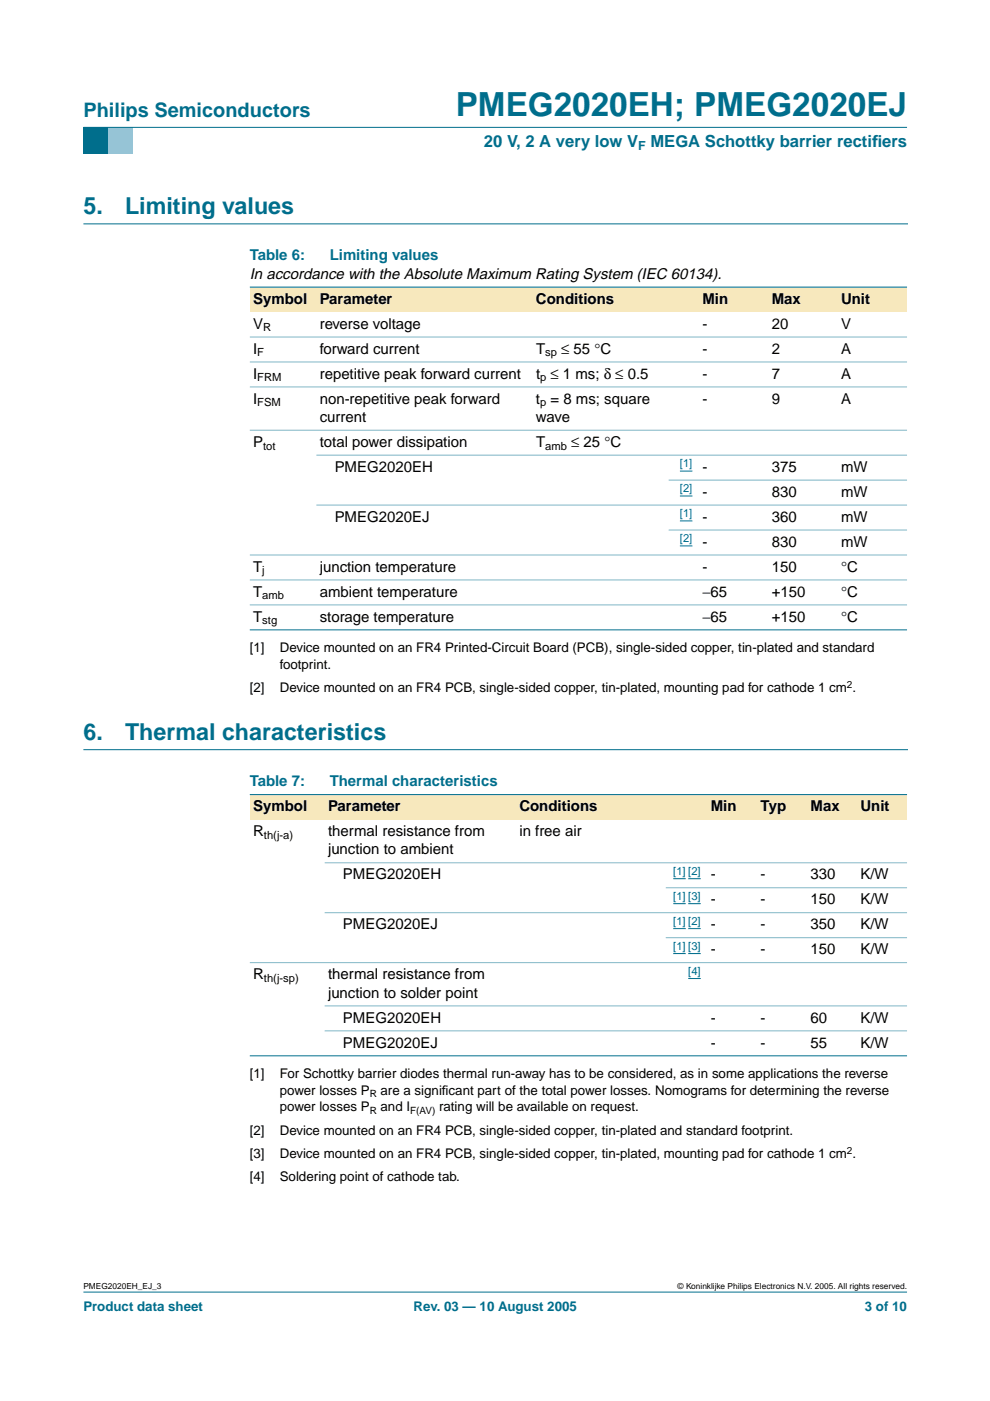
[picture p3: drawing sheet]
<svg xmlns="http://www.w3.org/2000/svg" width="210mm" height="297mm" viewBox="0 0 210 297" stroke-linecap="round" stroke-linejoin="round" font-family="sans-serif">
<defs><g id="words">
<text font-size="7.1" fill="#006e8c" x="96.6" y="24.7">PMEG2020EH; PMEG2020EJ</text>
<g font-size="4.9" fill="#006e8c">
<text x="17.7" y="45.5">5.</text>
<text x="26.5" y="45.5">Limiting values</text>
<text x="17.7" y="156.9">6.</text>
<text x="26.5" y="156.9">Thermal characteristics</text>
</g>
<text font-size="4.2" fill="#006e8c" x="17.7" y="24.9">Philips Semiconductors</text>
<g font-size="3.5" fill="#006e8c">
<text x="102.6" y="31.1">20 V, 2 A very low V</text>
<text x="137.9" y="31.1">MEGA Schottky barrier rectif</text>
<text x="184.9" y="31.1">iers</text>
</g>
<g font-size="3.2" fill="#006e8c">
<text x="53" y="55.2">Table 6:</text>
<text x="69.9" y="55.2">Limiting values</text>
<text x="53" y="166.7">Table 7:</text>
<text x="69.9" y="166.7">Thermal characteristics</text>
</g>
<g font-size="3.2">
<text x="53" y="59.1">In accordance with the Absolute Maximum Rating System (IEC 60134).</text>
<text x="53.7" y="64.4">Symbol</text>
<text x="67.8" y="64.4">Parameter</text>
<text x="113.6" y="64.4">Conditions</text>
<text x="148.9" y="64.4">Min</text>
<text x="163.6" y="64.4">Max</text>
<text x="178.3" y="64.4">Unit</text>
<text x="53.7" y="69.7">V</text>
<text x="67.8" y="69.7">reverse voltage</text>
<text x="148.9" y="69.7">-</text>
<text x="163.6" y="69.7">20</text>
<text x="178.3" y="69.7">V</text>
<text x="53.7" y="75">I</text>
<text x="67.8" y="75">forward current</text>
<text x="113.6" y="75">T</text>
<text x="119" y="75">≤ 55 °C</text>
<text x="148.9" y="75">-</text>
<text x="163.6" y="75">2</text>
<text x="178.3" y="75">A</text>
<text x="53.7" y="80.3">I</text>
<text x="67.8" y="80.3">repetitive peak forward current</text>
<text x="113.6" y="80.3">t ≤ 1 ms; δ ≤ 0.5</text>
<text x="148.9" y="80.3">-</text>
<text x="163.6" y="80.3">7</text>
<text x="178.3" y="80.3">A</text>
<text x="53.7" y="85.6">I</text>
<text x="67.8" y="85.6">non-repetitive peak forward</text>
<text x="67.8" y="89.4">current</text>
<text x="113.6" y="85.6">t = 8 ms; square</text>
<text x="113.6" y="89.4">wave</text>
<text x="148.9" y="85.6">-</text>
<text x="163.6" y="85.6">9</text>
<text x="178.3" y="85.6">A</text>
<text x="53.7" y="94.7">P</text>
<text x="67.8" y="94.7">total power dissipation</text>
<text x="113.6" y="94.7">T</text>
<text x="121.1" y="94.7">≤ 25 °C</text>
<text x="71" y="100">PMEG2020EH</text>
<text x="148.9" y="100">-</text>
<text x="163.6" y="100">375</text>
<text x="178.3" y="100">mW</text>
<text x="148.9" y="105.3">-</text>
<text x="163.6" y="105.3">830</text>
<text x="178.3" y="105.3">mW</text>
<text x="71" y="110.6">PMEG2020EJ</text>
<text x="148.9" y="110.6">-</text>
<text x="163.6" y="110.6">360</text>
<text x="178.3" y="110.6">mW</text>
<text x="148.9" y="115.9">-</text>
<text x="163.6" y="115.9">830</text>
<text x="178.3" y="115.9">mW</text>
<text x="53.7" y="121.2">T</text>
<text x="67.8" y="121.2">junction temperature</text>
<text x="148.9" y="121.2">-</text>
<text x="163.6" y="121.2">150</text>
<text x="178.3" y="121.2">°C</text>
<text x="53.7" y="126.5">T</text>
<text x="53.7" y="131.8">T</text>
<text x="67.8" y="126.5">ambient temperature</text>
<text x="67.8" y="131.8">storage temperature</text>
<text x="148.9" y="126.5">−65</text>
<text x="148.9" y="131.8">−65</text>
<text x="163.6" y="126.5">+150</text>
<text x="163.6" y="131.8">+150</text>
<text x="178.3" y="126.5">°C</text>
<text x="178.3" y="131.8">°C</text>
<text x="53.7" y="172">Symbol</text>
<text x="69.5" y="172">Parameter</text>
<text x="110.1" y="172">Conditions</text>
<text x="150.7" y="172">Min</text>
<text x="161.3" y="172">Typ</text>
<text x="171.9" y="172">Max</text>
<text x="182.4" y="172">Unit</text>
<text x="53.7" y="177.3">R</text>
<text x="69.5" y="177.3">thermal resistance from</text>
<text x="110.1" y="177.3">in free air</text>
<text x="69.5" y="181.2">junction to ambient</text>
<text x="72.7" y="186.5">PMEG2020EH</text>
<text x="150.7" y="186.5">-</text>
<text x="150.7" y="191.8">-</text>
<text x="161.3" y="186.5">-</text>
<text x="161.3" y="191.8">-</text>
<text x="171.9" y="186.5">330</text>
<text x="171.9" y="191.8">150</text>
<text x="182.4" y="186.5">K/W</text>
<text x="182.4" y="191.8">K/W</text>
<text x="72.7" y="197">PMEG2020EJ</text>
<text x="150.7" y="197">-</text>
<text x="161.3" y="197">-</text>
<text x="171.9" y="197">350</text>
<text x="182.4" y="197">K/W</text>
<text x="150.7" y="202.3">-</text>
<text x="161.3" y="202.3">-</text>
<text x="171.9" y="202.3">150</text>
<text x="182.4" y="202.3">K/W</text>
<text x="53.7" y="207.6">R</text>
<text x="69.5" y="207.6">thermal resistance from</text>
<text x="69.5" y="211.5">junction to solder point</text>
<text x="72.7" y="216.8">PMEG2020EH</text>
<text x="150.7" y="216.8">-</text>
<text x="161.3" y="216.8">-</text>
<text x="171.9" y="216.8">60</text>
<text x="182.4" y="216.8">K/W</text>
<text x="72.7" y="222.1">PMEG2020EJ</text>
<text x="150.7" y="222.1">-</text>
<text x="161.3" y="222.1">-</text>
<text x="171.9" y="222.1">55</text>
<text x="182.4" y="222.1">K/W</text>
</g>
<g font-size="2.8">
<text x="53" y="138.3">[1]</text>
<text x="59.3" y="138.3">Device mounted on an FR4 Printed-Circuit Board (PCB), single-sided copper, tin-plated and standard</text>
<text x="59.3" y="141.8">footprint.</text>
<text x="53" y="146.7">[2]</text>
<text x="59.3" y="146.7">Device mounted on an FR4 PCB, single-sided copper, tin-plated, mounting pad for cathode 1 cm .</text>
<text x="53" y="228.6">[1]</text>
<text x="59.3" y="228.6">For Schottky barrier diodes thermal run-away has to be considered, as in some applications the reverse</text>
<text x="59.3" y="232.1">power losses P</text>
<text x="80.7" y="232.1">are a signif</text>
<text x="93.7" y="232.1">icant part of the total power losses. Nomograms for determining the reverse</text>
<text x="59.3" y="235.6">power losses P</text>
<text x="80.7" y="235.6">and I</text>
<text x="93.1" y="235.6">rating will be available on request.</text>
<text x="53" y="240.6">[2]</text>
<text x="53" y="245.5">[3]</text>
<text x="59.3" y="240.6">Device mounted on an FR4 PCB, single-sided copper, tin-plated and standard footprint.</text>
<text x="59.3" y="245.5">Device mounted on an FR4 PCB, single-sided copper, tin-plated, mounting pad for cathode 1 cm .</text>
<text x="53" y="250.4">[4]</text>
<text x="59.3" y="250.4">Soldering point of cathode tab.</text>
</g>
<g font-size="2.8" fill="#006e8c">
<text x="17.7" y="278">Product data sheet</text>
<text x="87.7" y="278">Rev. 03 — 10 August 2005</text>
<text x="183.4" y="278">3 of 10</text>
</g>
<text font-size="2.6" fill="#006e8c" x="135.3" y="31.8">F</text>
<g font-size="2.4">
<text x="55.8" y="70.3">R</text>
<text x="54.6" y="75.6">F</text>
<text x="115.6" y="75.6">sp</text>
<text x="54.6" y="80.8">FRM</text>
<text x="114.5" y="80.8">p</text>
<text x="54.6" y="86.1">FSM</text>
<text x="114.5" y="86.1">p</text>
<text x="55.8" y="95.3">tot</text>
<text x="115.6" y="95.3">amb</text>
<text x="55.6" y="121.8">j</text>
<text x="55.6" y="127.1">amb</text>
<text x="55.6" y="132.4">stg</text>
<text x="56" y="177.9">th(j-a)</text>
<text x="56" y="208.2">th(j-sp)</text>
</g>
<g font-size="2.4" fill="#00f">
<text x="144.2" y="99.1">[1]</text>
<text x="144.2" y="104.4">[2]</text>
<text x="144.2" y="109.7">[1]</text>
<text x="144.2" y="115">[2]</text>
<text x="142.7" y="185.5">[1] [2]</text>
<text x="142.7" y="190.8">[1] [3]</text>
<text x="142.7" y="196.1">[1] [2]</text>
<text x="142.7" y="201.4">[1] [3]</text>
<text x="145.9" y="206.7">[4]</text>
</g>
<g font-size="2.1">
<text x="179.6" y="145.9">2</text>
<text x="78.4" y="232.6">R</text>
<text x="78.4" y="236.1">R</text>
<text x="87" y="236.1">F(AV)</text>
<text x="179.6" y="244.6">2</text>
</g>
<g font-size="1.8">
<text x="17.7" y="273.4">PMEG2020EH_EJ_3</text>
<text x="143.7" y="273.4">© Koninklijke Philips Electronics N.V. 2005. All rights reserved.</text>
</g>
</g></defs>
<path d="M17.7 273.9h174.6z" fill="#006e8c" stroke="#006e8c" stroke-width=".21"/>
<path d="M17.7 27h5.3v5.6h-5.3z" fill-rule="evenodd" fill="#006e8c"/>
<path d="M23 27h5.3v5.6h-5.3z" fill-rule="evenodd" fill="#96c4d6"/>
<path d="M17.7 27h174.6z" fill="#006e8c" stroke="#006e8c" stroke-width=".21"/>
<path d="M17.7 47.5h174.7M17.7 158.9h174.7" fill="none" stroke="#006e8c" stroke-width=".21"/>
<g fill="#f7e8bd">
<path d="M53 60.9h14.1v5.3h-14.1z" fill-rule="evenodd"/>
<path d="M67.1 60.9h45.8v5.3h-45.8z" fill-rule="evenodd"/>
<path d="M112.9 60.9h28.9v5.3h-28.9z" fill-rule="evenodd"/>
<path d="M141.8 60.9h6.4v5.3h-6.4z" fill-rule="evenodd"/>
<path d="M148.2 60.9h14.7v5.3h-14.7z" fill-rule="evenodd"/>
<path d="M162.9 60.9h14.7v5.3h-14.7z" fill-rule="evenodd"/>
<path d="M177.6 60.9h14.7v5.3h-14.7z" fill-rule="evenodd"/>
</g>
<path d="M144.2 99.9h2.6M144.2 105.2h2.6M144.2 110.5h2.6M144.2 115.7h2.6" fill="none" stroke="#00f" stroke-width=".21"/>
<g fill="#006e8c" stroke="#006e8c" stroke-width=".21">
<path d="M53 60.9h139.3z"/>
<path d="M53 133.5h139.3z"/>
</g>
<g fill="#80b6c6" stroke="#80b6c6" stroke-width=".21">
<path d="M53 71.5h139.3z"/>
<path d="M53 76.7h139.3z"/>
<path d="M53 82h139.3z"/>
<path d="M53 91.2h139.3z"/>
<path d="M67.1 96.5h125.2z"/>
<path d="M141.8 101.8h50.5z"/>
<path d="M67.1 107.1h125.2z"/>
<path d="M141.8 112.4h50.5z"/>
<path d="M53 117.7h139.3z"/>
<path d="M53 123h139.3z"/>
<path d="M53 128.3h139.3z"/>
</g>
<g fill="#f7e8bd">
<path d="M53 168.5h15.8v5.3h-15.8z" fill-rule="evenodd"/>
<path d="M68.8 168.5h40.6v5.3h-40.6z" fill-rule="evenodd"/>
<path d="M109.4 168.5h31.8v5.3h-31.8z" fill-rule="evenodd"/>
<path d="M141.2 168.5h8.8v5.3h-8.8z" fill-rule="evenodd"/>
<path d="M150 168.5h10.6v5.3h-10.6z" fill-rule="evenodd"/>
<path d="M160.6 168.5h10.5v5.3h-10.5z" fill-rule="evenodd"/>
<path d="M171.1 168.5h10.6v5.3h-10.6z" fill-rule="evenodd"/>
<path d="M181.7 168.5h10.6v5.3h-10.6z" fill-rule="evenodd"/>
</g>
<path d="M142.7 186.3h2.7M142.7 191.6h2.7M142.7 196.9h2.7M145.9 186.3h2.7M145.9 191.6h2.7M145.9 196.9h2.7M142.7 202.2h2.7M145.9 202.2h2.7M145.9 207.5h2.7" fill="none" stroke="#00f" stroke-width=".21"/>
<g fill="#006e8c" stroke="#006e8c" stroke-width=".21">
<path d="M53 168.5h139.3z"/>
<path d="M53 223.9h139.3z"/>
</g>
<g fill="#80b6c6" stroke="#80b6c6" stroke-width=".21">
<path d="M68.8 182.9h123.5z"/>
<path d="M141.2 188.2h51.1z"/>
<path d="M68.8 193.5h123.5z"/>
<path d="M141.2 198.8h51.1z"/>
<path d="M53 204.1h139.3z"/>
<path d="M68.8 213.3h123.5z"/>
<path d="M68.8 218.6h123.5z"/>
</g>
<use href="#words"/>
</svg>
